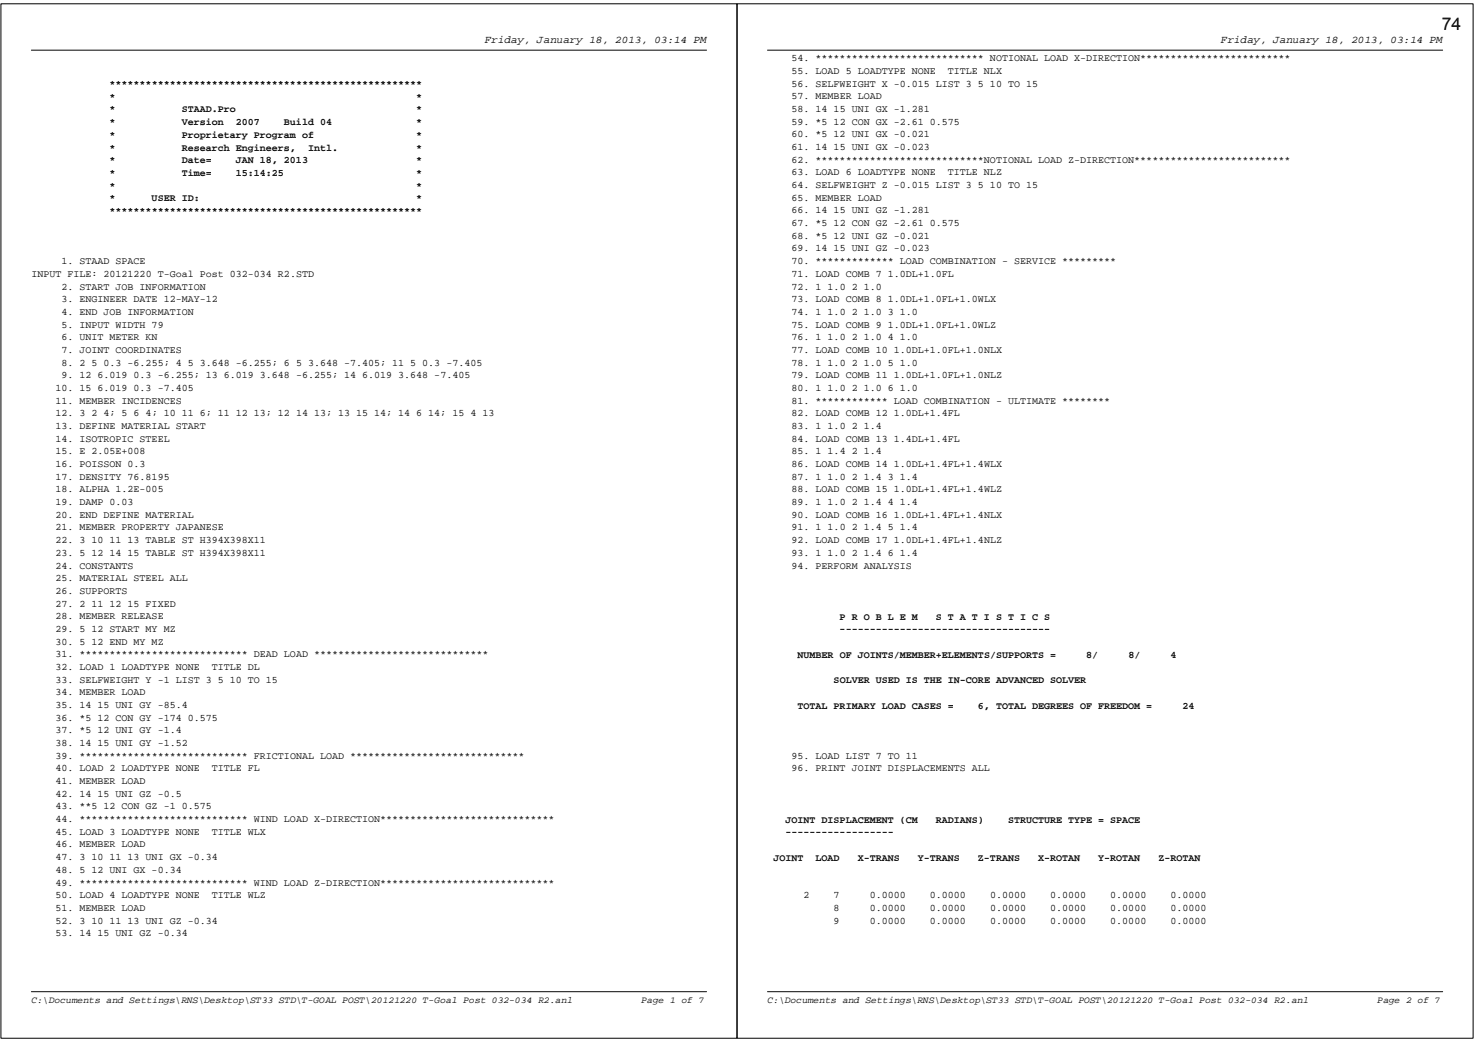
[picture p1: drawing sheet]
<svg xmlns="http://www.w3.org/2000/svg" width="297mm" height="210mm" viewBox="0 0 297 210" stroke-linecap="round" stroke-linejoin="round" font-family="sans-serif">
<defs><g id="words">
<text font-size="3.5" x="290.6" y="6.1">74</text>
<g font-size="2.2">
<text x="97.7" y="8.7">Friday, January 18, 2013, 03:14 PM</text>
<text x="246" y="8.7">Friday, January 18, 2013, 03:14 PM</text>
</g>
<g font-size="2">
<text x="22.1" y="17.6">****************************************************</text>
<text x="159.5" y="12.3">54. **************************** NOTIONAL LOAD X-DIRECTION*************************</text>
<text x="159.5" y="14.9">55. LOAD 5 LOADTYPE NONE</text>
<text x="159.5" y="17.5">56. SELFWEIGHT X -0.015 LIST 3 5 10 TO 15</text>
<text x="191" y="14.9">TITLE NLX</text>
<text x="22.1" y="20.1">*</text>
<text x="22.1" y="22.7">*</text>
<text x="36.6" y="22.7">STAAD.Pro</text>
<text x="83.9" y="20.1">*</text>
<text x="83.9" y="22.7">*</text>
<text x="159.5" y="20">57. MEMBER LOAD</text>
<text x="159.5" y="22.6">58. 14 15 UNI GX -1.281</text>
<text x="22.1" y="25.2">*</text>
<text x="22.1" y="27.8">*</text>
<text x="36.6" y="25.2">Version</text>
<text x="36.6" y="27.8">Proprietary Program of</text>
<text x="47.5" y="25.2">2007</text>
<text x="57.2" y="25.2">Build 04</text>
<text x="83.9" y="25.2">*</text>
<text x="83.9" y="27.8">*</text>
<text x="159.5" y="25.1">59. *5 12 CON GX -2.61 0.575</text>
<text x="159.5" y="27.7">60. *5 12 UNI GX -0.021</text>
<text x="22.1" y="30.3">*</text>
<text x="22.1" y="32.9">*</text>
<text x="22.1" y="35.4">*</text>
<text x="36.6" y="30.3">Research Engineers,</text>
<text x="36.6" y="32.9">Date=</text>
<text x="36.6" y="35.4">Time=</text>
<text x="47.5" y="32.9">JAN 18, 2013</text>
<text x="47.5" y="35.4">15:14:25</text>
<text x="62.1" y="30.3">Intl.</text>
<text x="83.9" y="35.4">*</text>
<text x="83.9" y="32.9">*</text>
<text x="83.9" y="30.3">*</text>
<text x="159.5" y="30.2">61. 14 15 UNI GX -0.023</text>
<text x="159.5" y="32.8">62. ****************************NOTIONAL LOAD Z-DIRECTION**************************</text>
<text x="159.5" y="35.3">63. LOAD 6 LOADTYPE NONE</text>
<text x="191" y="35.3">TITLE NLZ</text>
<text x="22.1" y="38">*</text>
<text x="22.1" y="40.6">*</text>
<text x="30.6" y="40.6">USER ID:</text>
<text x="83.9" y="38">*</text>
<text x="83.9" y="40.6">*</text>
<text x="159.5" y="37.9">64. SELFWEIGHT Z -0.015 LIST 3 5 10 TO 15</text>
<text x="159.5" y="40.5">65. MEMBER LOAD</text>
<text x="22.1" y="43.1">****************************************************</text>
<text x="159.5" y="43">66. 14 15 UNI GZ -1.281</text>
<text x="159.5" y="45.6">67. *5 12 CON GZ -2.61 0.575</text>
<text x="12.4" y="53.2">1. STAAD SPACE</text>
<text x="159.5" y="48.1">68. *5 12 UNI GZ -0.021</text>
<text x="159.5" y="50.7">69. 14 15 UNI GZ -0.023</text>
<text x="159.5" y="53.2">70. ************* LOAD COMBINATION - SERVICE *********</text>
<text x="6.3" y="55.8">INPUT FILE: 20121220 T-Goal Post 032-034 R2.STD</text>
<text x="12.4" y="58.3">2. START JOB INFORMATION</text>
<text x="159.5" y="55.8">71. LOAD COMB 7 1.0DL+1.0FL</text>
<text x="159.5" y="58.3">72. 1 1.0 2 1.0</text>
<text x="12.4" y="60.9">3. ENGINEER DATE 12-MAY-12</text>
<text x="12.4" y="63.5">4. END JOB INFORMATION</text>
<text x="159.5" y="60.9">73. LOAD COMB 8 1.0DL+1.0FL+1.0WLX</text>
<text x="159.5" y="63.5">74. 1 1.0 2 1.0 3 1.0</text>
<text x="12.4" y="66">5. INPUT WIDTH 79</text>
<text x="12.4" y="68.6">6. UNIT METER KN</text>
<text x="12.4" y="71.1">7. JOINT COORDINATES</text>
<text x="159.5" y="66">75. LOAD COMB 9 1.0DL+1.0FL+1.0WLZ</text>
<text x="159.5" y="68.6">76. 1 1.0 2 1.0 4 1.0</text>
<text x="159.5" y="71.1">77. LOAD COMB 10 1.0DL+1.0FL+1.0NLX</text>
<text x="12.4" y="73.7">8. 2 5 0.3 -6.255; 4 5 3.648 -6.255; 6 5 3.648 -7.405; 11 5 0.3 -7.405</text>
<text x="12.4" y="76.2">9. 12 6.019 0.3 -6.255; 13 6.019 3.648 -6.255; 14 6.019 3.648 -7.405</text>
<text x="159.5" y="73.7">78. 1 1.0 2 1.0 5 1.0</text>
<text x="159.5" y="76.2">79. LOAD COMB 11 1.0DL+1.0FL+1.0NLZ</text>
<text x="11.2" y="78.8">10. 15 6.019 0.3 -7.405</text>
<text x="11.2" y="81.3">11. MEMBER INCIDENCES</text>
<text x="11.2" y="83.9">12. 3 2 4; 5 6 4; 10 11 6; 11 12 13; 12 14 13; 13 15 14; 14 6 14; 15 4 13</text>
<text x="159.5" y="78.8">80. 1 1.0 2 1.0 6 1.0</text>
<text x="159.5" y="81.3">81. ************ LOAD COMBINATION - ULTIMATE ********</text>
<text x="159.5" y="83.9">82. LOAD COMB 12 1.0DL+1.4FL</text>
<text x="11.2" y="86.5">13. DEFINE MATERIAL START</text>
<text x="11.2" y="89">14. ISOTROPIC STEEL</text>
<text x="159.5" y="86.5">83. 1 1.0 2 1.4</text>
<text x="159.5" y="89">84. LOAD COMB 13 1.4DL+1.4FL</text>
<text x="11.2" y="91.6">15. E 2.05E+008</text>
<text x="11.2" y="94.1">16. POISSON 0.3</text>
<text x="159.5" y="91.6">85. 1 1.4 2 1.4</text>
<text x="159.5" y="94.1">86. LOAD COMB 14 1.0DL+1.4FL+1.4WLX</text>
<text x="11.2" y="96.7">17. DENSITY 76.8195</text>
<text x="11.2" y="99.2">18. ALPHA 1.2E-005</text>
<text x="11.2" y="101.8">19. DAMP 0.03</text>
<text x="159.5" y="96.7">87. 1 1.0 2 1.4 3 1.4</text>
<text x="159.5" y="99.2">88. LOAD COMB 15 1.0DL+1.4FL+1.4WLZ</text>
<text x="159.5" y="101.8">89. 1 1.0 2 1.4 4 1.4</text>
<text x="11.2" y="104.3">20. END DEFINE MATERIAL</text>
<text x="11.2" y="106.9">21. MEMBER PROPERTY JAPANESE</text>
<text x="159.5" y="104.3">90. LOAD COMB 16 1.0DL+1.4FL+1.4NLX</text>
<text x="159.5" y="106.9">91. 1 1.0 2 1.4 5 1.4</text>
<text x="11.2" y="109.5">22. 3 10 11 13 TABLE ST H394X398X11</text>
<text x="11.2" y="112">23. 5 12 14 15 TABLE ST H394X398X11</text>
<text x="159.5" y="109.5">92. LOAD COMB 17 1.0DL+1.4FL+1.4NLZ</text>
<text x="159.5" y="112">93. 1 1.0 2 1.4 6 1.4</text>
<text x="11.2" y="114.6">24. CONSTANTS</text>
<text x="11.2" y="117.1">25. MATERIAL STEEL ALL</text>
<text x="11.2" y="119.7">26. SUPPORTS</text>
<text x="159.5" y="114.6">94. PERFORM ANALYSIS</text>
<text x="11.2" y="122.2">27. 2 11 12 15 FIXED</text>
<text x="11.2" y="124.8">28. MEMBER RELEASE</text>
<text x="169.2" y="124.9">P R O B L E M</text>
<text x="188.6" y="124.9">S T A T I S T I C S</text>
<text x="11.2" y="127.3">29. 5 12 START MY MZ</text>
<text x="11.2" y="129.9">30. 5 12 END MY MZ</text>
<text x="169.2" y="127.4">-----------------------------------</text>
<text x="11.2" y="132.5">31. **************************** DEAD LOAD *****************************</text>
<text x="11.2" y="135">32. LOAD 1 LOADTYPE NONE</text>
<text x="11.2" y="137.6">33. SELFWEIGHT Y -1 LIST 3 5 10 TO 15</text>
<text x="42.7" y="135">TITLE DL</text>
<text x="160.7" y="132.6">NUMBER OF JOINTS/MEMBER+ELEMENTS/SUPPORTS =</text>
<text x="168" y="137.7">SOLVER USED IS THE IN-CORE ADVANCED SOLVER</text>
<text x="218.9" y="132.6">8/</text>
<text x="227.4" y="132.6">8/</text>
<text x="235.9" y="132.6">4</text>
<text x="11.2" y="140.1">34. MEMBER LOAD</text>
<text x="11.2" y="142.7">35. 14 15 UNI GY -85.4</text>
<text x="160.7" y="142.8">TOTAL PRIMARY LOAD CASES =</text>
<text x="197.1" y="142.8">6, TOTAL DEGREES OF FREEDOM =</text>
<text x="238.3" y="142.8">24</text>
<text x="11.2" y="145.2">36. *5 12 CON GY -174 0.575</text>
<text x="11.2" y="147.8">37. *5 12 UNI GY -1.4</text>
<text x="11.2" y="150.3">38. 14 15 UNI GY -1.52</text>
<text x="11.2" y="152.9">39. **************************** FRICTIONAL LOAD *****************************</text>
<text x="11.2" y="155.5">40. LOAD 2 LOADTYPE NONE</text>
<text x="42.7" y="155.5">TITLE FL</text>
<text x="159.5" y="152.9">95. LOAD LIST 7 TO 11</text>
<text x="159.5" y="155.5">96. PRINT JOINT DISPLACEMENTS ALL</text>
<text x="11.2" y="158">41. MEMBER LOAD</text>
<text x="11.2" y="160.6">42. 14 15 UNI GZ -0.5</text>
<text x="11.2" y="163.1">43. **5 12 CON GZ -1 0.575</text>
<text x="11.2" y="165.7">44. **************************** WIND LOAD X-DIRECTION*****************************</text>
<text x="158.3" y="165.8">JOINT DISPLACEMENT (CM</text>
<text x="188.6" y="165.8">RADIANS)</text>
<text x="203.1" y="165.8">STRUCTURE TYPE = SPACE</text>
<text x="11.2" y="168.2">45. LOAD 3 LOADTYPE NONE</text>
<text x="11.2" y="170.8">46. MEMBER LOAD</text>
<text x="11.2" y="173.3">47. 3 10 11 13 UNI GX -0.34</text>
<text x="42.7" y="168.2">TITLE WLX</text>
<text x="155.9" y="173.4">JOINT</text>
<text x="158.3" y="168.3">------------------</text>
<text x="164.4" y="173.4">LOAD</text>
<text x="172.8" y="173.4">X-TRANS</text>
<text x="185" y="173.4">Y-TRANS</text>
<text x="197.1" y="173.4">Z-TRANS</text>
<text x="209.2" y="173.4">X-ROTAN</text>
<text x="221.3" y="173.4">Y-ROTAN</text>
<text x="233.4" y="173.4">Z-ROTAN</text>
<text x="11.2" y="175.9">48. 5 12 UNI GX -0.34</text>
<text x="11.2" y="178.5">49. **************************** WIND LOAD Z-DIRECTION*****************************</text>
<text x="11.2" y="181">50. LOAD 4 LOADTYPE NONE</text>
<text x="11.2" y="183.6">51. MEMBER LOAD</text>
<text x="42.7" y="181">TITLE WLZ</text>
<text x="161.9" y="181">2</text>
<text x="168" y="183.6">8</text>
<text x="168" y="181">7</text>
<text x="175.3" y="183.6">0.0000</text>
<text x="175.3" y="181">0.0000</text>
<text x="187.4" y="183.6">0.0000</text>
<text x="187.4" y="181">0.0000</text>
<text x="199.5" y="183.6">0.0000</text>
<text x="199.5" y="181">0.0000</text>
<text x="211.6" y="183.6">0.0000</text>
<text x="211.6" y="181">0.0000</text>
<text x="223.7" y="183.6">0.0000</text>
<text x="223.7" y="181">0.0000</text>
<text x="235.9" y="183.6">0.0000</text>
<text x="235.9" y="181">0.0000</text>
<text x="11.2" y="186.1">52. 3 10 11 13 UNI GZ -0.34</text>
<text x="11.2" y="188.7">53. 14 15 UNI GZ -0.34</text>
<text x="168" y="186.1">9</text>
<text x="175.3" y="186.1">0.0000</text>
<text x="187.4" y="186.1">0.0000</text>
<text x="199.5" y="186.1">0.0000</text>
<text x="211.6" y="186.1">0.0000</text>
<text x="223.7" y="186.1">0.0000</text>
<text x="235.9" y="186.1">0.0000</text>
</g>
<g font-size="1.9">
<text x="6.3" y="202.1">C:\Documents and Settings\RNS\Desktop\ST33 STD\T-GOAL POST\20121220 T-Goal Post 032-034 R2.anl</text>
<text x="129.2" y="202.1">Page 1 of 7</text>
<text x="154.7" y="202.1">C:\Documents and Settings\RNS\Desktop\ST33 STD\T-GOAL POST\20121220 T-Goal Post 032-034 R2.anl</text>
<text x="277.6" y="202.1">Page 2 of 7</text>
</g>
</g></defs>
<path d="M6.3 10.1h136.1" fill="none" stroke="#000" stroke-width=".2"/>
<g fill="#fff">
<path d="M97.7 6.9h44.9v2.4h-44.9z"/>
<path d="M6.3 10.7h1.2v2.2h-1.2z"/>
<path d="M6.3 15.8h78.8v2.4h-78.8z"/>
<path d="M6.3 18.4h78.8v2.3h-78.8z"/>
<path d="M6.3 21h78.8v2.3h-78.8z"/>
<path d="M6.3 23.5h78.8v2.3h-78.8z"/>
<path d="M6.3 26.1h78.8v2.3h-78.8z"/>
<path d="M6.3 28.6h78.8v2.3h-78.8z"/>
<path d="M6.3 31.2h78.8v2.3h-78.8z"/>
<path d="M6.3 33.7h78.8v2.3h-78.8z"/>
<path d="M6.3 36.3h78.8v2.3h-78.8z"/>
<path d="M6.3 38.8h78.8v2.4h-78.8z"/>
<path d="M6.3 41.4h78.8v2.3h-78.8z"/>
<path d="M6.3 46.5h1.2v2.2h-1.2z"/>
<path d="M6.3 49.1h1.2v2.1h-1.2z"/>
<path d="M6.3 51.6h23.1v2.2h-23.1z"/>
<path d="M6.3 54.2h57v2.1h-57z"/>
<path d="M6.3 56.7h35.2v2.2h-35.2z"/>
<path d="M6.3 59.3h37.6v2.2h-37.6z"/>
<path d="M6.3 61.8h32.8v2.2h-32.8z"/>
<path d="M6.3 64.4h26.7v2.2h-26.7z"/>
<path d="M6.3 67h25.5v2.1h-25.5z"/>
<path d="M6.3 69.5h30.3v2.2h-30.3z"/>
<path d="M6.3 72.1h90.9v2.1h-90.9z"/>
<path d="M6.3 74.6h88.5v2.2h-88.5z"/>
<path d="M6.3 77.2h32.8v2.1h-32.8z"/>
<path d="M6.3 79.7h30.3v2.2h-30.3z"/>
<path d="M6.3 82.3h93.4v2.2h-93.4z"/>
<path d="M6.3 84.8h35.2v2.2h-35.2z"/>
<path d="M6.3 87.4h27.9v2.2h-27.9z"/>
<path d="M6.3 90h23.1v2.1h-23.1z"/>
<path d="M6.3 92.5h23.1v2.2h-23.1z"/>
<path d="M6.3 95.1h27.9v2.1h-27.9z"/>
<path d="M6.3 97.6h26.7v2.2h-26.7z"/>
<path d="M6.3 100.2h20.6v2.1h-20.6z"/>
<path d="M6.3 102.7h32.8v2.2h-32.8z"/>
<path d="M6.3 105.3h38.8v2.2h-38.8z"/>
<path d="M6.3 107.8h47.3v2.2h-47.3z"/>
<path d="M6.3 110.4h47.3v2.2h-47.3z"/>
<path d="M6.3 113h20.6v2.1h-20.6z"/>
<path d="M6.3 115.5h31.5v2.2h-31.5z"/>
<path d="M6.3 118.1h19.4v2.1h-19.4z"/>
<path d="M6.3 120.6h29.1v2.2h-29.1z"/>
<path d="M6.3 123.2h26.7v2.1h-26.7z"/>
<path d="M6.3 125.7h29.1v2.2h-29.1z"/>
<path d="M6.3 128.3h26.7v2.2h-26.7z"/>
<path d="M6.3 130.8h92.1v2.2h-92.1z"/>
<path d="M6.3 133.4h46.1v2.2h-46.1z"/>
<path d="M6.3 136h49.7v2.1h-49.7z"/>
<path d="M6.3 138.5h23.1v2.2h-23.1z"/>
<path d="M6.3 141.1h31.5v2.1h-31.5z"/>
<path d="M6.3 143.6h37.6v2.2h-37.6z"/>
<path d="M6.3 146.2h30.3v2.1h-30.3z"/>
<path d="M6.3 148.7h31.5v2.2h-31.5z"/>
<path d="M6.3 151.3h99.4v2.2h-99.4z"/>
<path d="M6.3 153.8h46.1v2.2h-46.1z"/>
<path d="M6.3 156.4h23.1v2.2h-23.1z"/>
<path d="M6.3 159h30.3v2.1h-30.3z"/>
<path d="M6.3 161.5h36.4v2.2h-36.4z"/>
<path d="M6.3 164.1h105.5v2.1h-105.5z"/>
<path d="M6.3 166.6h47.3v2.2h-47.3z"/>
<path d="M6.3 169.2h23.1v2.1h-23.1z"/>
<path d="M6.3 171.7h37.6v2.2h-37.6z"/>
<path d="M6.3 174.3h30.3v2.2h-30.3z"/>
<path d="M6.3 176.8h105.5v2.2h-105.5z"/>
<path d="M6.3 179.4h47.3v2.2h-47.3z"/>
<path d="M6.3 182h23.1v2.1h-23.1z"/>
<path d="M6.3 184.5h37.6v2.2h-37.6z"/>
<path d="M6.3 187.1h31.5v2.1h-31.5z"/>
</g>
<path d="M6.3 199.8h136.1" fill="none" stroke="#000" stroke-width=".2"/>
<g fill="#fff">
<path d="M129.2 200.5h13.2v2.2h-13.2z"/>
<path d="M6.3 200.5h112.6v2.2h-112.6z"/>
</g>
<path d="M.2 .8h148.3v208.4h-148.3zM154.7 10.1h136" fill="none" stroke="#000" stroke-width=".2"/>
<g fill="#fff">
<path d="M246 6.9h45v2.4h-45z"/>
<path d="M154.7 10.7h105.4v2.2h-105.4z"/>
<path d="M154.7 13.3h47.2v2.2h-47.2z"/>
<path d="M154.7 15.8h54.5v2.2h-54.5z"/>
<path d="M154.7 18.4h23v2.2h-23z"/>
<path d="M154.7 21h32.7v2.1h-32.7z"/>
<path d="M154.7 23.5h38.8v2.2h-38.8z"/>
<path d="M154.7 26.1h32.7v2.1h-32.7z"/>
<path d="M154.7 28.6h32.7v2.2h-32.7z"/>
<path d="M154.7 31.2h105.4v2.1h-105.4z"/>
<path d="M154.7 33.7h47.2v2.2h-47.2z"/>
<path d="M154.7 36.3h54.5v2.2h-54.5z"/>
<path d="M154.7 38.8h23v2.2h-23z"/>
<path d="M154.7 41.4h32.7v2.2h-32.7z"/>
<path d="M154.7 44h38.8v2.1h-38.8z"/>
<path d="M154.7 46.5h32.7v2.2h-32.7z"/>
<path d="M154.7 49.1h32.7v2.1h-32.7z"/>
<path d="M154.7 51.6h70.3v2.2h-70.3z"/>
<path d="M154.7 54.2h37.5v2.1h-37.5z"/>
<path d="M154.7 56.7h23v2.2h-23z"/>
<path d="M154.7 59.3h46v2.2h-46z"/>
<path d="M154.7 61.8h30.3v2.2h-30.3z"/>
<path d="M154.7 64.4h46v2.2h-46z"/>
<path d="M154.7 67h30.3v2.1h-30.3z"/>
<path d="M154.7 69.5h47.2v2.2h-47.2z"/>
<path d="M154.7 72.1h30.3v2.1h-30.3z"/>
<path d="M154.7 74.6h47.2v2.2h-47.2z"/>
<path d="M154.7 77.2h30.3v2.1h-30.3z"/>
<path d="M154.7 79.7h69.1v2.2h-69.1z"/>
<path d="M154.7 82.3h38.8v2.2h-38.8z"/>
<path d="M154.7 84.8h23v2.2h-23z"/>
<path d="M154.7 87.4h38.8v2.2h-38.8z"/>
<path d="M154.7 90h23v2.1h-23z"/>
<path d="M154.7 92.5h47.2v2.2h-47.2z"/>
<path d="M154.7 95.1h30.3v2.1h-30.3z"/>
<path d="M154.7 97.6h47.2v2.2h-47.2z"/>
<path d="M154.7 100.2h30.3v2.1h-30.3z"/>
<path d="M154.7 102.7h47.2v2.2h-47.2z"/>
<path d="M154.7 105.3h30.3v2.2h-30.3z"/>
<path d="M154.7 107.8h47.2v2.2h-47.2z"/>
<path d="M154.7 110.4h30.3v2.2h-30.3z"/>
<path d="M154.7 113h29.1v2.1h-29.1z"/>
<path d="M154.7 118.1h1.2v2.1h-1.2z"/>
<path d="M154.7 120.6h1.2v2.2h-1.2z"/>
<path d="M154.7 123.2h56.9v2.3h-56.9z"/>
<path d="M154.7 125.7h56.9v2.3h-56.9z"/>
<path d="M154.7 128.3h1.2v2.2h-1.2z"/>
<path d="M154.7 130.8h82.4v2.4h-82.4z"/>
<path d="M154.7 136h64.2v2.3h-64.2z"/>
<path d="M154.7 141.1h86v2.3h-86z"/>
<path d="M154.7 146.2h1.2v2.1h-1.2z"/>
<path d="M154.7 148.7h1.2v2.2h-1.2z"/>
<path d="M154.7 151.3h30.3v2.2h-30.3z"/>
<path d="M154.7 153.8h44.8v2.2h-44.8z"/>
<path d="M154.7 159h1.2v2.1h-1.2z"/>
<path d="M154.7 161.5h1.2v2.2h-1.2z"/>
<path d="M154.7 164.1h75.1v2.3h-75.1z"/>
<path d="M154.7 166.6h25.4v2.3h-25.4z"/>
<path d="M154.7 169.2h1.2v2.1h-1.2z"/>
<path d="M154.7 171.7h87.2v2.3h-87.2z"/>
<path d="M154.7 174.3h1.2v2.2h-1.2z"/>
<path d="M154.7 179.4h88.4v2.2h-88.4z"/>
<path d="M154.7 182h88.4v2.1h-88.4z"/>
<path d="M154.7 184.5h88.4v2.2h-88.4z"/>
</g>
<path d="M154.7 199.8h136" fill="none" stroke="#000" stroke-width=".2"/>
<g fill="#fff">
<path d="M277.6 200.5h13.1v2.2h-13.1z"/>
<path d="M154.7 200.5h112.5v2.2h-112.5z"/>
</g>
<path d="M148.5 .8h148.4v208.4h-148.4z" fill="none" stroke="#000" stroke-width=".2"/>
<use href="#words"/>
</svg>
